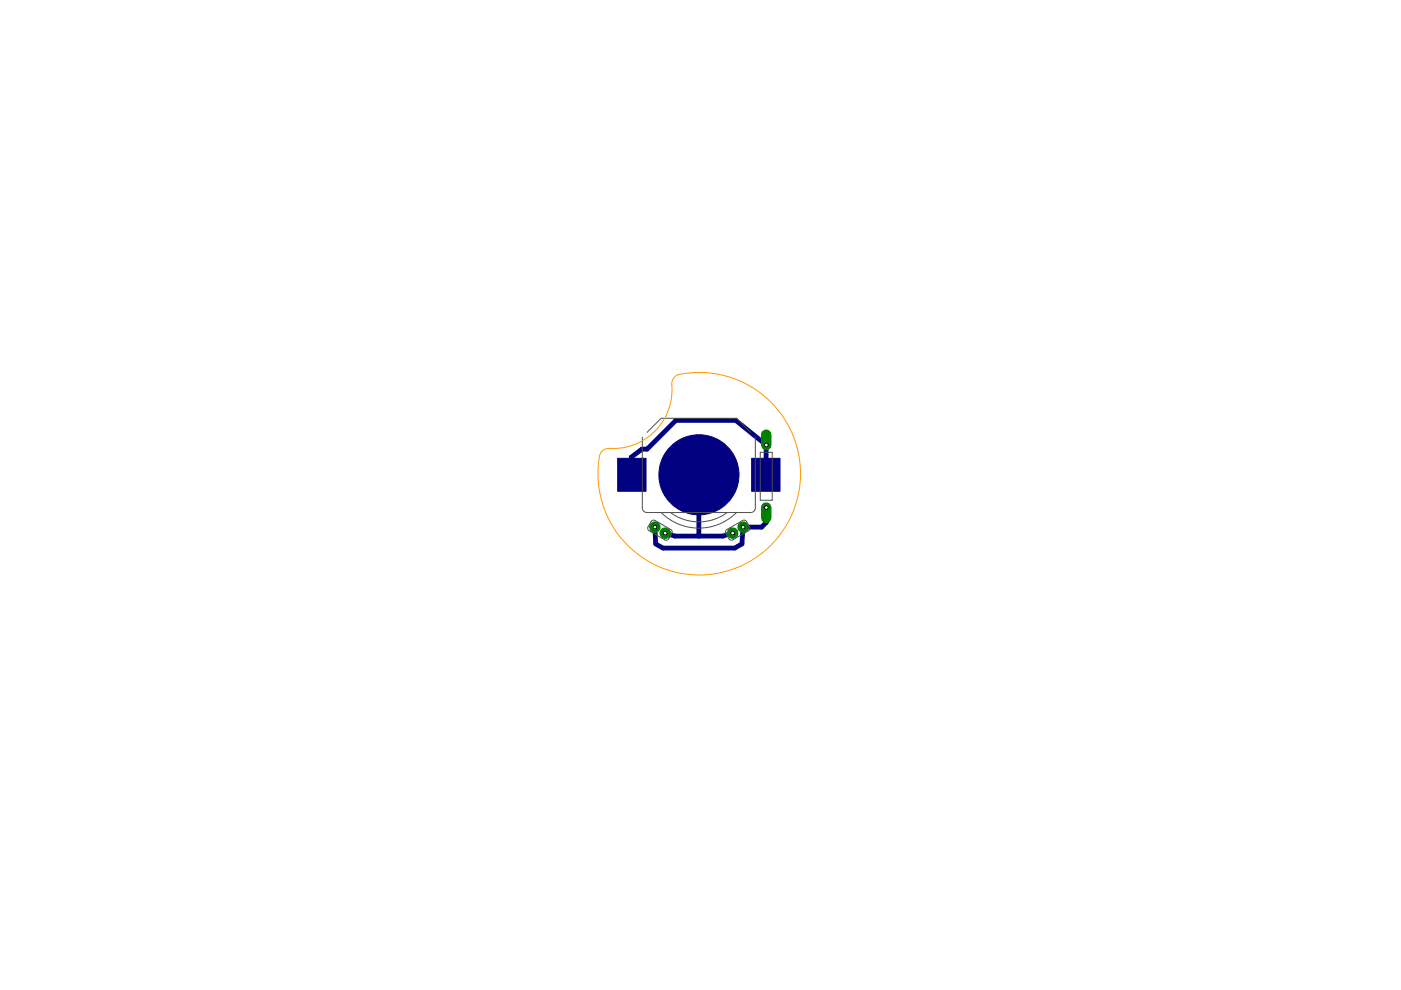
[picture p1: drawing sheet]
<svg xmlns="http://www.w3.org/2000/svg" width="297mm" height="210mm" viewBox="0 0 297 210" stroke-linecap="round" stroke-linejoin="round" font-family="sans-serif">
<circle cx="148.2" cy="100.7" r="8.5" fill="#000080" stroke="#000080" stroke-width=".21"/>
<g fill="#000080" stroke="#000080" stroke-width=".21">
<path d="M131 97.2h6v7h-6z"/>
<path d="M159.4 97.2h6v7h-6z"/>
</g>
<path d="M134 100.7l-.2-3.8 2.3-1.7h1.1l6.1-6.1h12.7l6.5 5.3-.1 6.3M141 113l2.1 .7h10.1l2.1-.7M148.2 100.7v13M162.5 107.6v3.2l-1 1h-4l-.2 3.5-1.5 .9h-15.3l-1.5-.9-.2-3.5" fill="none" stroke="#000080" stroke-width="1"/>
<circle cx="138.9" cy="111.8" r="1.1" fill="#008000" stroke="#008000" stroke-width=".21"/>
<circle cx="138.9" cy="111.8" r=".4" fill="#fff" stroke="#000" stroke-width=".21"/>
<circle cx="141" cy="113" r="1.1" fill="#008000" stroke="#008000" stroke-width=".21"/>
<circle cx="141" cy="113" r=".4" fill="#fff" stroke="#000" stroke-width=".21"/>
<path d="M162.5 107.6v2.2" fill="none" stroke="#008000" stroke-width="2.2"/>
<circle cx="162.5" cy="107.6" r=".4" fill="#fff" stroke="#000" stroke-width=".21"/>
<path d="M162.5 92.2v2.2" fill="none" stroke="#008000" stroke-width="2.2"/>
<circle cx="162.5" cy="94.4" r=".4" fill="#fff" stroke="#000" stroke-width=".21"/>
<circle cx="157.5" cy="111.8" r="1.1" fill="#008000" stroke="#008000" stroke-width=".21"/>
<circle cx="157.5" cy="111.8" r=".4" fill="#fff" stroke="#000" stroke-width=".21"/>
<circle cx="155.3" cy="113" r="1.1" fill="#008000" stroke="#008000" stroke-width=".21"/>
<circle cx="155.3" cy="113" r=".4" fill="#fff" stroke="#000" stroke-width=".21"/>
<path d="M136.2 92.7v15l.3 .7 .7 .3h22l.5-.2 .3-.3 .1-.5v-15M137.2 91.7l3-3h16l3 3M161.2 95.9h2.5v10.2h-2.5zM138.2 110.4l.3-.1 .4 .1 3.5 2 .1 .5-.8 1.5-.4 .1-.4-.1-3.4-2-.2-.5zM140.2 108.7a11.3 11.3 0 0 0 16 0M142.2 108.7a10 10 0 0 0 12 0M154 112.4l3.6-2.1 .6 .1 .8 1.5-.1 .5-3.7 2.1-.5-.1-.8-1.3-.1-.4z" fill="none" stroke="#505050" stroke-width=".21"/>
<path d="M143.1 79.9a2.69 2.69 0 0 1 2-.7 21.5 21.5 0 0 1 24.6 20.4 21.5 21.5 0 0 1-23.1 22.2 21.5 21.5 0 0 1-19.4-25.4 2.33 2.33 0 0 1 3-1.3 12.5 12.5 0 0 0 12.2-14l.2-.6z" fill="none" stroke="#f90" stroke-width=".21"/>
</svg>
